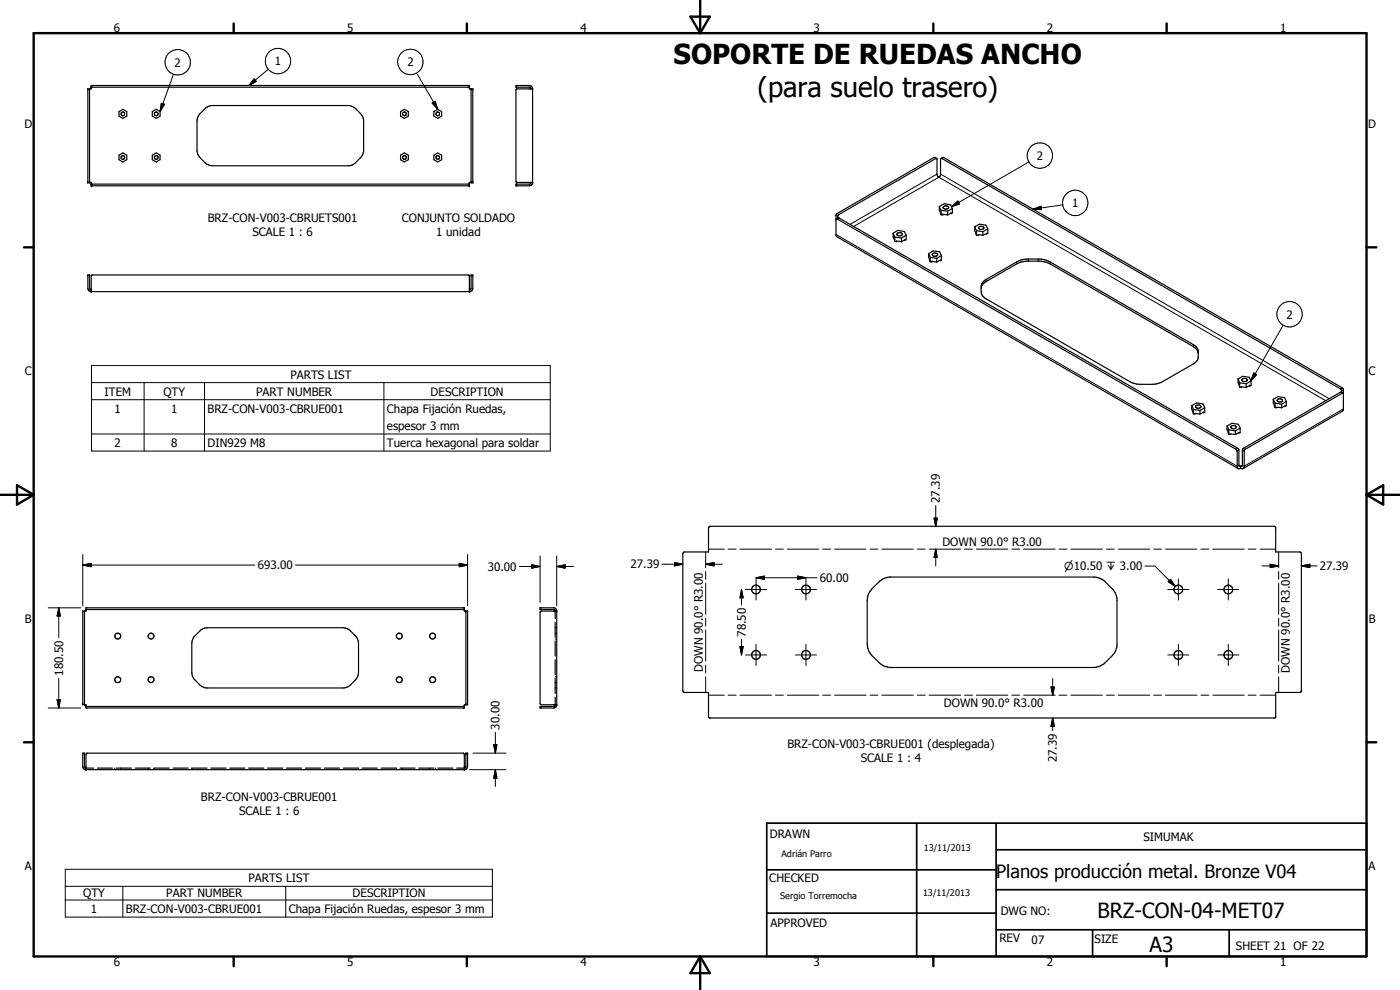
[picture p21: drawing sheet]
<svg xmlns="http://www.w3.org/2000/svg" width="420mm" height="297mm" viewBox="0 0 420 297" stroke-linecap="round" stroke-linejoin="round" font-family="sans-serif">
<defs><g id="words">
<g font-size="8.2">
<text x="202.2" y="19.1">SOPORTE DE RUEDAS ANCHO</text>
<text x="227.3" y="29">(para suelo trasero)</text>
</g>
<g font-size="6.3">
<text x="329.4" y="275.4">BRZ-CON-04-MET07</text>
<text x="345" y="285.6">A3</text>
</g>
<text font-size="5.5" x="298.9" y="263.4">Planos producción metal. Bronze V04</text>
<g font-size="3.5">
<text x="34.2" y="9.6">6</text>
<text x="104.2" y="9.6">5</text>
<text x="174.2" y="9.6">4</text>
<text x="244.2" y="9.6">3</text>
<text x="314.2" y="9.6">2</text>
<text x="384.2" y="9.6">1</text>
<text x="52.4" y="20">2</text>
<text x="82.5" y="19.6">1</text>
<text x="122.2" y="19.9">2</text>
<text x="7.3" y="38.4">D</text>
<text x="410.6" y="38.4">D</text>
<text x="311.1" y="48">2</text>
<text x="321.8" y="62.2">1</text>
<text x="62.3" y="66.5">BRZ-CON-V003-CBRUETS001</text>
<text x="75.8" y="70.7">SCALE 1 : 6</text>
<text x="120.6" y="66.7">CONJUNTO SOLDADO</text>
<text x="130.9" y="70.9">1 unidad</text>
<text x="386.1" y="95.6">2</text>
<text x="7.4" y="112.6">C</text>
<text x="87.2" y="113.6">PARTS LIST</text>
<text x="410.7" y="112.6">C</text>
<text x="31.4" y="118.7">ITEM</text>
<text x="49.1" y="118.7">QTY</text>
<text x="76.9" y="118.7">PART NUMBER</text>
<text x="129.2" y="118.7">DESCRIPTION</text>
<text x="34.4" y="123.8">1</text>
<text x="51.4" y="123.8">1</text>
<text x="62.3" y="123.9">BRZ-CON-V003-CBRUE001</text>
<text x="116.1" y="124">Chapa Fijación Ruedas,</text>
<text x="116.1" y="129.1">espesor 3 mm</text>
<text x="34.4" y="134.1">2</text>
<text x="51.4" y="134.1">8</text>
<text x="62.3" y="134.1">DIN929 M8</text>
<text x="116.1" y="134.2">Tuerca hexagonal para soldar</text>
<text x="282.1" y="150.9" transform="rotate(-90 282.1 150.9)">27.39</text>
<text x="282.8" y="164">DOWN 90.0° R3.00</text>
<text x="77.3" y="170.8">693.00</text>
<text x="146.4" y="171.2">30.00</text>
<text x="189.2" y="170.6">27.39</text>
<text x="396.1" y="171.1">27.39</text>
<text x="246" y="174.6">60.00</text>
<text x="7.4" y="186.9">B</text>
<text x="223.8" y="191.1" transform="rotate(-90 223.8 191.1)">78.50</text>
<text x="410.8" y="186.9">B</text>
<text x="18.9" y="202.7" transform="rotate(-90 18.9 202.7)">180.50</text>
<text x="210.9" y="201.6" transform="rotate(-90 210.9 201.6)">DOWN 90.0° R3.00</text>
<text x="387.1" y="201.8" transform="rotate(-90 387.1 201.8)">DOWN 90.0° R3.00</text>
<text x="283.2" y="212">DOWN 90.0° R3.00</text>
<text x="149.9" y="218.9" transform="rotate(-90 149.9 218.9)">30.00</text>
<text x="236.3" y="224.4">BRZ-CON-V003-CBRUE001 (desplegada)</text>
<text x="258.3" y="228.6">SCALE 1 : 4</text>
<text x="317.2" y="228.7" transform="rotate(-90 317.2 228.7)">27.39</text>
<text x="60.3" y="240.3">BRZ-CON-V003-CBRUE001</text>
<text x="71.7" y="244.5">SCALE 1 : 6</text>
<text x="231" y="251.5">DRAWN</text>
<text x="343.1" y="252.3">SIMUMAK</text>
<text x="7.4" y="261.1">A</text>
<text x="410.7" y="261.1">A</text>
<text x="25" y="269.3">QTY</text>
<text x="49.9" y="269.3">PART NUMBER</text>
<text x="74.6" y="264.7">PARTS LIST</text>
<text x="105.8" y="269.3">DESCRIPTION</text>
<text x="230.9" y="264.6">CHECKED</text>
<text x="27.3" y="273.9">1</text>
<text x="37.8" y="273.9">BRZ-CON-V003-CBRUE001</text>
<text x="86.6" y="274.1">Chapa Fijación Ruedas, espesor 3 mm</text>
<text x="300.3" y="274.5">DWG NO:</text>
<text x="231.3" y="278.3">APPROVED</text>
<text x="299.9" y="282.6">REV</text>
<text x="309.6" y="283.3">07</text>
<text x="328.5" y="283.1">SIZE</text>
<text x="370.9" y="285.1">SHEET 21 OF 22</text>
<text x="34.2" y="289.9">6</text>
<text x="104.2" y="289.9">5</text>
<text x="174.2" y="289.9">4</text>
<text x="244.2" y="289.9">3</text>
<text x="314.2" y="289.9">2</text>
<text x="384.2" y="289.9">1</text>
</g>
<text font-size="3.3" x="319.4" y="171.2">n10.50 x 3.00</text>
<g font-size="2.7">
<text x="234.5" y="257.1">Adrián Parro</text>
<text x="277.2" y="255.3">13/11/2013</text>
<text x="234.1" y="269.7">Sergio Torremocha</text>
<text x="277" y="268.7">13/11/2013</text>
</g>
</g></defs>
<g fill="#000">
<circle cx="26.4" cy="26.7" r=".18"/>
<circle cx="26.9" cy="26.7" r=".18"/>
<circle cx="27.4" cy="25.7" r=".18"/>
<circle cx="27.4" cy="26.2" r=".18"/>
<circle cx="140.9" cy="26.2" r=".18"/>
<circle cx="140.9" cy="25.7" r=".18"/>
<circle cx="141.4" cy="26.7" r=".18"/>
<circle cx="141.9" cy="26.7" r=".18"/>
<circle cx="159.8" cy="26.7" r=".18"/>
<circle cx="26.4" cy="54.7" r=".18"/>
<circle cx="26.9" cy="54.7" r=".18"/>
<circle cx="27.4" cy="55.8" r=".18"/>
<circle cx="27.4" cy="55.2" r=".18"/>
<circle cx="140.9" cy="55.2" r=".18"/>
<circle cx="140.9" cy="55.8" r=".18"/>
<circle cx="141.4" cy="54.7" r=".18"/>
<circle cx="141.9" cy="54.7" r=".18"/>
<circle cx="159.8" cy="54.7" r=".18"/>
<circle cx="27.4" cy="87.5" r=".18"/>
<circle cx="140.9" cy="87.5" r=".18"/>
<circle cx="25.3" cy="183.3" r=".18"/>
<circle cx="25.8" cy="182.9" r=".18"/>
<circle cx="139.3" cy="182.9" r=".18"/>
<circle cx="167.1" cy="183.3" r=".18"/>
<circle cx="25.3" cy="211.5" r=".18"/>
<circle cx="167.1" cy="211.5" r=".18"/>
<circle cx="24.8" cy="226" r=".18"/>
<circle cx="25.3" cy="226" r=".18"/>
<circle cx="25.8" cy="230.9" r=".18"/>
<circle cx="139.3" cy="230.9" r=".18"/>
<circle cx="139.8" cy="226" r=".18"/>
<circle cx="140.3" cy="226" r=".18"/>
</g>
<g fill="none" stroke="#000" stroke-width=".35">
<path d="M26.4 26.7h1v-1h113.5v1h1v28h-1v1.1h-113.5v-1.1h-1zM26.9 26.7v28M27.4 26.2h113.5M35.7 33.5l1.2-.7 1.1 .7v1.3l-1.1 .7-1.2-.7zM45.7 33.5l1.2-.7 1.1 .7v1.3l-1.1 .7-1.2-.7zM59.8 34.3l2-2 1.6-.6h41.4a5.9 5.9 0 0 1 4.3 4.2v9.6l-.2 .8-.7 1.1-1.7 1.7-1.2 .6h-41.5h-.8l-1.2-.6-2-2.1-.7-1.5v-9.6zM120.2 33.5l1.2-.7 1.1 .7v1.3l-1.1 .7-1.2-.7zM130.2 33.5l1.2-.7 1.1 .7v1.3l-1.1 .7-1.2-.7zM141.4 26.7v28M159.3 26.7l-.1-.5h-.4h-4v-.5h4l.8 .3 .2 .5v28.5l-.3 .5-.7 .3h-4v-.6h4.2l.3-.5M159.8 26.7h-4.7l-.3 .3v27.4l.3 .3h4.7M27.4 55.2h113.5"/>
<path d="M35.7 46.6l1.2-.7 1.1 .7v1.3l-1.1 .7-1.2-.7zM45.7 46.6l1.2-.7 1.1 .7v1.3l-1.1 .7-1.2-.7zM120.2 46.6l1.2-.7 1.1 .7v1.3l-1.1 .7-1.2-.7zM130.2 46.6l1.2-.7 1.1 .7v1.3l-1.1 .7-1.2-.7zM281.1 47.5l-.8-.3-29.1 16.9-.3 .4v6.1l.2 .4 120.5 69.6M282.4 47.5l-.1 5-.5 .7-.6-1v-4.5l-.3-.2-29.1 16.8-.3 .4-.1 .7M282.4 47.5l.8-.3 119.8 69.3 .2 6.4-.3 .5-29.8 17.2M282.4 47.5l119.9 69.2 .3 .3 .1 .7M250.9 65.8l.3-.1 119.7 69.1 .4 .6v4.7l.3 .5M251 65.7l.7-.4 119.8 69.2 .3 .5v4.7l.6 .2M268 70v1.1l.6 1.3M268 70l1.4-.9 2 .4 .5 1.1"/>
<path d="M268 70l.6 1.1M268.6 72.4l1.9 .1M268.6 71.1v1.3M268.6 71.1l1.9 .3M269.3 70a.88 .88 0 0 1 .9-.3 .88 .88 0 0 1 .6 .7 .91 .91 0 0 1-.9 .4 .91 .91 0 0 1-.7-.7zM270.5 71.4v1.1M271.9 70.6v1.3l-1.4 .6M271.9 70.6l-1.4 .8M278.7 76.1v1.1l.5 1.3M278.7 76.1l1.4-.8 1.9 .3 .5 1.1M278.7 76.1l.5 1.1M279.2 78.5l.5 .1v-.2l1.4 .3"/>
<path d="M279.2 77.2v1.3M279.2 77.2l1.9 .3M279.9 76.2a.93 .93 0 0 1 1.5 .3 .94 .94 0 0 1-1.6-.1zM281.1 77.5v1.2M281.9 62v1.1l.5 1.3M281.9 62l1.5-.9 1.9 .4 .5 1.1M281.9 62l.5 1.1M282.4 64.4l.5 .1v-.2l1.5 .2M282.4 63.1v1.3M282.4 63.1l2 .3M282.5 76.7v1.3l-1.4 .7M282.5 76.7l-1.4 .8"/>
<path d="M283.2 62a.88 .88 0 0 1 .8-.3 .88 .88 0 0 1 .7 .7 .91 .91 0 0 1-.9 .4 .91 .91 0 0 1-.7-.7zM284.4 63.4v1.1M285.8 62.6v1.3l-.4 .2v-.2l-1 .6M285.8 62.6l-1.4 .8M292.5 68.1v1.1l.6 1.3M292.5 68.1l1.5-.8 1.9 .3 .5 1.1M292.5 68.1l.6 1.1M293.1 70.5l1.9 .1M293.1 69.2v1.3M293.1 69.2l1.9 .3M293.7 68.2a.86 .86 0 0 1 .8-.4 .86 .86 0 0 1 .8 .7 .91 .91 0 0 1-.9 .4 .91 .91 0 0 1-.7-.7zM295 69.5v1.1"/>
<path d="M296.4 68.7v1.3l-1.4 .6M296.4 68.7l-1.4 .8M27.4 87.5v-4.8l.3-.2h112.8l.4 .2v4.8M27.4 87l-.5-.5v-4h-.5v4l.3 .8 .5 .2h113.9l.6-.4 .2-.6v-4h-.5v4l-.5 .5M294.5 86.5a2.47 2.47 0 0 1 1.4-2l10.4-5.8a19.3 19.3 0 0 1 6.3-.3l2.5 .8 43.1 24.8 1 .9 .4 1.2M295.1 84.6l.8-.7 10.4-5.8 1.9-.4h3.9l1.8 .4 44.3 25.3 .8 .7 .5 .8v2.8l-.5 .8-.8 .7-10 5.7-2.3 .4h-3.9l-1.9-.3-44.2-25.3a2.62 2.62 0 0 1-1.4-2.1v-2zM371.5 113.7v1.1l.6 1.4M371.5 113.7l1.4-.8 2 .3 .5 1.1M371.5 113.7l.6 1.2M372.1 116.2h1.9M372.1 114.9v1.3M372.1 114.9l1.9 .2"/>
<path d="M372.7 113.9a.91 .91 0 0 1 .9-.4 .91 .91 0 0 1 .7 .6 .91 .91 0 0 1-.9 .4 .91 .91 0 0 1-.7-.6zM374 115.1v1.1M375.4 114.3v1.3l-.3 .3v-.3l-1.1 .6M375.4 114.3l-1.4 .8M382.1 119.8v1.1l.6 1.4M382.1 119.8l1.5-.8 1.9 .3 .5 1.1M382.1 119.8l.6 1.1M383.4 119.9a1.03 1.03 0 0 1 1.5 .2 .94 .94 0 0 1-1.6 0zM403.1 118l-.8-.3-29.2 16.8-.2 .6v4.6l-.5 .2M403.2 118.1l-.4-.1-29.1 16.8-.3 .5v4.6l-.3 .7M357.7 121.7v1.2l.5 1.3M357.7 121.7l1.4-.8 1.9 .3 .6 1.1"/>
<path d="M357.7 121.7l.5 1.2M358.2 124.2h1.9M358.2 122.9v1.3M358.2 122.9l1.9 .2M358.9 121.8a.85 .85 0 0 1 .9-.3 .85 .85 0 0 1 .6 .7 .95 .95 0 0 1-1.6-.3zM360.1 123.1v1.1M361.6 122.3v1.4l-1.5 .5M361.6 122.3l-1.5 .8M368.2 127.8v1.1l.6 1.4M368.2 127.8l1.5-.8 1.9 .3 .6 1.1M368.2 127.8l.6 1.1M368.8 130.3l1.9 .1"/>
<path d="M368.8 128.9v1.4M368.8 128.9l1.9 .4M369.4 128a.95 .95 0 0 1 1.6 .3 .94 .94 0 0 1-1.6-.3zM370.7 129.3v1.1M372.2 128.4v1.4l-1.5 .6M372.2 128.4l-1.5 .9M372.4 139.9v.6M382.7 122.3h1.9M382.7 120.9v1.4M382.7 120.9l1.9 .4M384.6 121.3v1M386 120.4v1.4l-1.4 .5"/>
<path d="M386 120.4l-1.4 .9M212.8 158l169.8-.1 .3 .4v7.3h7.2l.5 .4v41.4l-.5 .4h-7.2v7.3l-.3 .3h-169.6l-.4-.5v-7.1h-7.2l-.5-.5v-41.2l.5-.5h7.2v-7.2zM372.4 140.5l.7 .1M372.4 140.5l-.8 .1M261.7 176.7l2.4-2.5 1.3-.7 1.5-.4h61.8l.9 .3 1.8 .8 2.4 2.5 .9 1.1 .5 1.4v14.5l-.8 2.3a17.8 17.8 0 0 1-4.3 3.9l-1.9 .4h-60.9l-1.9-.4-1.6-1.1a9.5 9.5 0 0 1-3.2-3.7l-.3-1.9v-13l.3-1.9zM24.8 183.3h1v-.9h113.5v.9h1v28.2h-1v.9h-113.5v-.9h-1zM25.3 183.3v28.2M25.8 182.9h113.5M58.2 191.1l2.1-2.1 1.1-.5 .9-.2 41.4 .2 1.2 .5 2 2.1 .6 1.1 .1 9.5-.3 1.3-.4 .8a6.3 6.3 0 0 1-3.6 2.6l-41.9-.1a7.2 7.2 0 0 1-3.6-3.3l-.2-1.3v-8.6l.1-.9zM139.8 183.3v28.2M166.6 185.6v-2.3l-.2-.4h-4.3v-.5h4.2l.8 .7v28.6l-.2 .4-.8 .3h-4v-.4h4l.4-.2 .1-2.6M166.6 188.3h.2"/>
<path d="M166.6 190h.2M166.6 186.7v4.5M166.6 192.3v4.5M166.6 198v4.4M166.6 191.7h.2M167 188.3h.1M167 190h.1M167 191.7h.1M167.1 183.3h-4.6l-.4 .4v27.4l.4 .4h4.6M25.8 212h113.5M166.6 206.4h.2M166.6 203.1h.2"/>
<path d="M166.6 203.6v4.5M166.6 204.8h.2M167 206.4h.1M167 203.1h.1M167 204.8h.1M25.8 230.9v-4.6l.2-.3h113.1l.2 .3v4.6M28.1 230.5h-2.3l-.4-.2-.1-4.3h-.5v4.2l.8 .7h113.9l.6-.3 .2-.6v-4h-.5l-.1 4.3-.4 .2h-2.2M29.2 230.5h4.6M34.4 230.5v.1M34.4 230.8v.1M34.9 230.5h4.5M36.2 230.5v.1"/>
<path d="M36.2 230.8v.1M40.6 230.5h4.5M44.4 230.5v.1M44.4 230.8v.1M46.2 230.5v.1M46.2 230.8v.1M46.3 230.5h4.5M51.9 230.5h4.6M57.6 230.5v.1M57.6 230.8v.1M57.6 230.5h4.5M63.3 230.5h4.5"/>
<path d="M68.9 230.5h4.6M74.6 230.5h4.6M80.3 230.5h4.6M86 230.5h4.5M91.6 230.5h4.6M97.3 230.5h4.6M103 230.5h4.5M107.6 230.5v.1M107.6 230.8v.1M108.7 230.5h4.5M114.4 230.5h4.5v.1M118.9 230.8v.1"/>
<path d="M120 230.5h4.6M120.7 230.5v.1M120.7 230.8v.1M125.7 230.5h4.5M128.9 230.5v.1M128.9 230.8v.1M130.7 230.5v.1M130.7 230.8v.1M131.4 230.5h4.5"/>
<circle cx="36.9" cy="34.2" r=".56"/>
<circle cx="46.9" cy="34.2" r=".57"/>
<circle cx="121.4" cy="34.2" r=".57"/>
<circle cx="131.4" cy="34.2" r=".56"/>
<circle cx="36.9" cy="47.3" r=".56"/>
<circle cx="46.9" cy="47.2" r=".56"/>
<circle cx="121.4" cy="47.2" r=".57"/>
<circle cx="131.4" cy="47.2" r=".56"/>
<circle cx="226.9" cy="176.9" r="1.32"/>
<circle cx="241.9" cy="176.9" r="1.31"/>
<circle cx="353.6" cy="176.9" r="1.32"/>
<circle cx="368.6" cy="176.9" r="1.32"/>
<circle cx="35.3" cy="190.8" r=".89"/>
<circle cx="45.3" cy="190.8" r=".88"/>
<circle cx="119.8" cy="190.8" r=".88"/>
<circle cx="129.8" cy="190.9" r=".88"/>
<circle cx="226.9" cy="196.5" r="1.32"/>
<circle cx="241.9" cy="196.5" r="1.31"/>
<circle cx="353.6" cy="196.5" r="1.31"/>
<circle cx="368.6" cy="196.5" r="1.31"/>
<circle cx="35.3" cy="203.9" r=".89"/>
<circle cx="45.3" cy="203.9" r=".88"/>
<circle cx="119.8" cy="203.9" r=".89"/>
<circle cx="129.8" cy="203.9" r=".88"/>
</g>
<g fill="none" stroke="#000" stroke-width=".3">
<path d="M48.4 31l.9 .3-1.3 2.2zM52.1 22.3l-4.1 11.2M76.3 23.7l.6 .7-2.2 1.3zM80.5 20.8l-5.8 4.9M125 21.9l6.4 10.9M129.7 30.9l.9-.5 .8 2.4zM280.3 47.2l.6 .3M281.2 52.2l-26.1 15.1M282.3 52.2l116.6 67.4M283.2 47.2l-.6 .3M308.8 48.6l-23.2 13.4M250.9 64.6l.5 .4"/>
<path d="M250.9 70.4l120.4 69.5 .5-.3 .6 .3 .5-.3 .5 .3 29.8-17.2M251.2 64.1l.6 .2M251.8 65.4l-.6 .3M256.2 67.9l25.6-14.7 116.1 67M285.6 62l1.9-1.7 .5 .9zM305.1 78.6v.6M308.6 77.7v.7M310 62.8l2.4-.9 .2 1zM311.6 77.7v.7M315.1 78.6v.6M318.9 61.5l-8.9 1.3M295.9 83.9v.6"/>
<path d="M385.1 97.6l-9.7 16.7M27.5 109.7h137.6v25.6h-137.6zM27.5 114.8h137.6M27.5 119.9h137.6M43.3 114.8v20.5M61.4 114.8v20.5M115.2 114.8v20.5M358.2 103.4v.6M376.2 111.9l.9 .5-1.7 1.9zM402.3 117.7l.5 .3M402.8 116.4l-.5 .3M403.2 117l-.5 .3"/>
<path d="M27.5 130.2h137.6M371.5 134.5l-.6 .3M371.8 135.1l-.5 .3M372.9 135.1l.5 .3M373.2 134.5l.5 .3M280.3 155.4h1l-.5 2.5zM280.8 151.7v6.2M24.8 169.5l2.5-.5v1.1zM24.8 169.5h51.7M24.8 166.4v15.3M88.7 169.5h51.6M137.8 169l2.5 .5-2.5 .6z"/>
<path d="M140.3 166.4v15.3M155.9 170h6.2M159.6 169.5l2.5 .5-2.5 .5zM162.1 166.8v14M167.1 170l2.5-.5v1zM167.1 170h5M167.1 166.8v14.9M198.7 169.3h6.2M202.4 168.8l2.5 .5-2.5 .5zM211.8 169.3l2.5-.5v1zM211.8 165.6v4.7M211.8 171.5v2.3"/>
<path d="M211.8 175v9.3M211.8 169.3h5M212.6 164.8h4.8M218.5 164.8h2.4M222.1 164.8h9.5M222.5 176.9l.5 2.5h-.9zM222.5 176.9v4.6M223.7 176.9h6.4M226.9 173.4l2.5-.6v1zM226.9 173.7v6.3M226.9 173.4h18.3M232.7 164.8h2.4"/>
<path d="M236.3 164.8h9.4M238.7 176.9h6.4M239.4 172.8l2.5 .6-2.5 .4zM241.9 173.7v6.3M246.9 164.8h2.4M250.5 164.8h9.4M261.1 164.8h2.4M264.7 164.8h9.4M275.3 164.8h2.4M278.8 164.8h9.5M280.8 164.8l.5 2.5h-1zM280.8 164.8v5"/>
<path d="M289.5 164.8h2.3M293 164.8h9.5M303.7 164.8h2.3M307.2 164.8h9.5M317.8 164.8h2.4M321.4 164.8h9.5M332.1 164.8h2.3M335.6 164.8h9.4M343.6 169.8h3l6.1 6.1M346.2 164.8h2.4M349.8 164.8h9.4M350.5 176.9h6.3"/>
<path d="M350.6 174.5l.7-.7 1.4 2.1zM351.3 173.8l1.4 2.1-2.1-1.4zM353.6 173.7v6.3M360.4 164.8h2.4M364 164.8h9.4M365.5 176.9h6.3M368.6 173.7v6.3M374.6 164.8h2.4M378.2 164.8h4.7M378.7 169.8h5M381.2 169.3l2.5 .5-2.5 .5zM383.7 165.6v4.7"/>
<path d="M383.7 171.5v2.3M383.7 175v9.3M390.6 169.8l2.5-.5v1zM390.6 169.8h4.7M14.5 182.4h9.7M17.6 182.4l.5 2.4h-1zM17.6 182.4v8.9M211.8 185.5v2.4M211.8 189v9.4M211.8 199.6v2.3M222.1 194h.9l-.5 2.5zM222.5 191.8v4.7"/>
<path d="M223.7 196.5h6.4M226.9 193.3v6.4M238.7 196.5h6.4M241.9 193.3v6.4M350.5 196.5h6.3M353.6 193.3v6.4M365.5 196.5h6.3M368.6 193.3v6.4M383.7 185.5v2.4M383.7 189v9.4M383.7 199.6v2.3M14.5 212.4h9.7"/>
<path d="M17.1 209.9h1l-.5 2.5zM17.6 203.5v8.9M148.7 219.7v6.3M211.8 203.1v4.7M212.6 208.6h4.8M218.5 208.6h2.4M222.1 208.6h9.5M232.7 208.6h2.4M236.3 208.6h9.4M246.9 208.6h2.4M250.5 208.6h9.4M261.1 208.6h2.4"/>
<path d="M264.7 208.6h9.4M275.3 208.6h2.4M278.8 208.6h9.5M289.5 208.6h2.3M293 208.6h9.5M303.7 208.6h2.3M307.2 208.6h9.5M315.4 206.1h1l-.5 2.5zM315.9 215.4l.5 2.5h-1zM315.9 203.6v5M315.9 215.4v3.8M317.8 208.6h2.4"/>
<path d="M321.4 208.6h9.5M332.1 208.6h2.3M335.6 208.6h9.4M346.2 208.6h2.4M349.8 208.6h9.4M360.4 208.6h2.4M364 208.6h9.4M374.6 208.6h2.4M378.2 208.6h4.7M383.7 203.1v4.7M140.9 230.9h10.9M141.9 226h9.9"/>
<path d="M148.2 223.4h.9l-.4 2.6zM148.7 230.9l.4 2.6h-.9zM148.7 230.9v5.1M19.6 260.8h128.2v14.4h-128.2zM19.6 265.9h128.2M19.6 270h128.2M36.9 265.9v9.3M85.8 265.9v9.3"/>
<circle cx="53.3" cy="18.7" r="3.8"/>
<circle cx="83.4" cy="18.3" r="3.8"/>
<circle cx="123.2" cy="18.6" r="3.8"/>
<circle cx="312.1" cy="46.7" r="3.8"/>
<circle cx="322.7" cy="60.9" r="3.8"/>
<circle cx="387" cy="94.3" r="3.8"/>
</g>
<g fill="none" stroke="#000" stroke-width=".71">
<path d="M10.1 9.9h400v277.1h-400zM70.1 7v2.9M140.1 7v2.9M207.2 5h5.8l-2.9 4.9zM210.1 0v9.9M280.1 7v2.9M350.1 7v2.9M7.2 74.2h2.9M410.1 74.2h3M.1 148.5h10M5.1 145.6l5 2.9-5 2.9zM410.1 148.5h10"/>
<path d="M410.1 148.5l5-2.9v5.8zM7.2 222.7h2.9M410.1 222.7h3M70.1 287v2.9M140.1 287v2.9M210.1 287v10M210.1 287l2.9 5h-5.8zM280.1 287v2.9M350.1 287v2.9"/>
</g>
<path d="M230.1 247h180v40h-180zM275.1 247v40M298.9 255h111.2M298.9 247v40M230.1 274h68.8M230.1 261h68.8M298.9 279h111.2M298.9 267h111.2M327.9 279v8M368.9 279v8" fill="none" stroke="#000" stroke-width=".51"/>
<g fill="#000">
<path d="M48.4 31l.9 .3-1.3 2.2zM76.3 23.7l.6 .7-2.2 1.3zM129.7 30.9l.9-.5 .8 2.4zM285.6 62l1.9-1.7 .5 .9zM310 62.8l2.4-.9 .2 1zM376.2 111.9l.9 .5-1.7 1.9zM280.3 155.4h1l-.5 2.5zM24.8 169.5l2.5-.5v1.1zM137.8 169l2.5 .5-2.5 .6zM159.6 169.5l2.5 .5-2.5 .5zM167.1 170l2.5-.5v1zM202.4 168.8l2.5 .5-2.5 .5z"/>
<path d="M211.8 169.3l2.5-.5v1zM222.5 176.9l.5 2.5h-.9zM226.9 173.4l2.5-.6v1zM239.4 172.8l2.5 .6-2.5 .4zM280.8 164.8l.5 2.5h-1zM351.3 173.8l1.4 2.1-2.1-1.4zM381.2 169.3l2.5 .5-2.5 .5zM390.6 169.8l2.5-.5v1zM17.6 182.4l.5 2.4h-1zM222.1 194h.9l-.5 2.5zM17.1 209.9h1l-.5 2.5zM315.4 206.1h1l-.5 2.5z"/>
<path d="M315.9 215.4l.5 2.5h-1zM148.2 223.4h.9l-.4 2.6zM148.7 230.9l.4 2.6h-.9z"/>
</g>
<use href="#words"/>
</svg>
